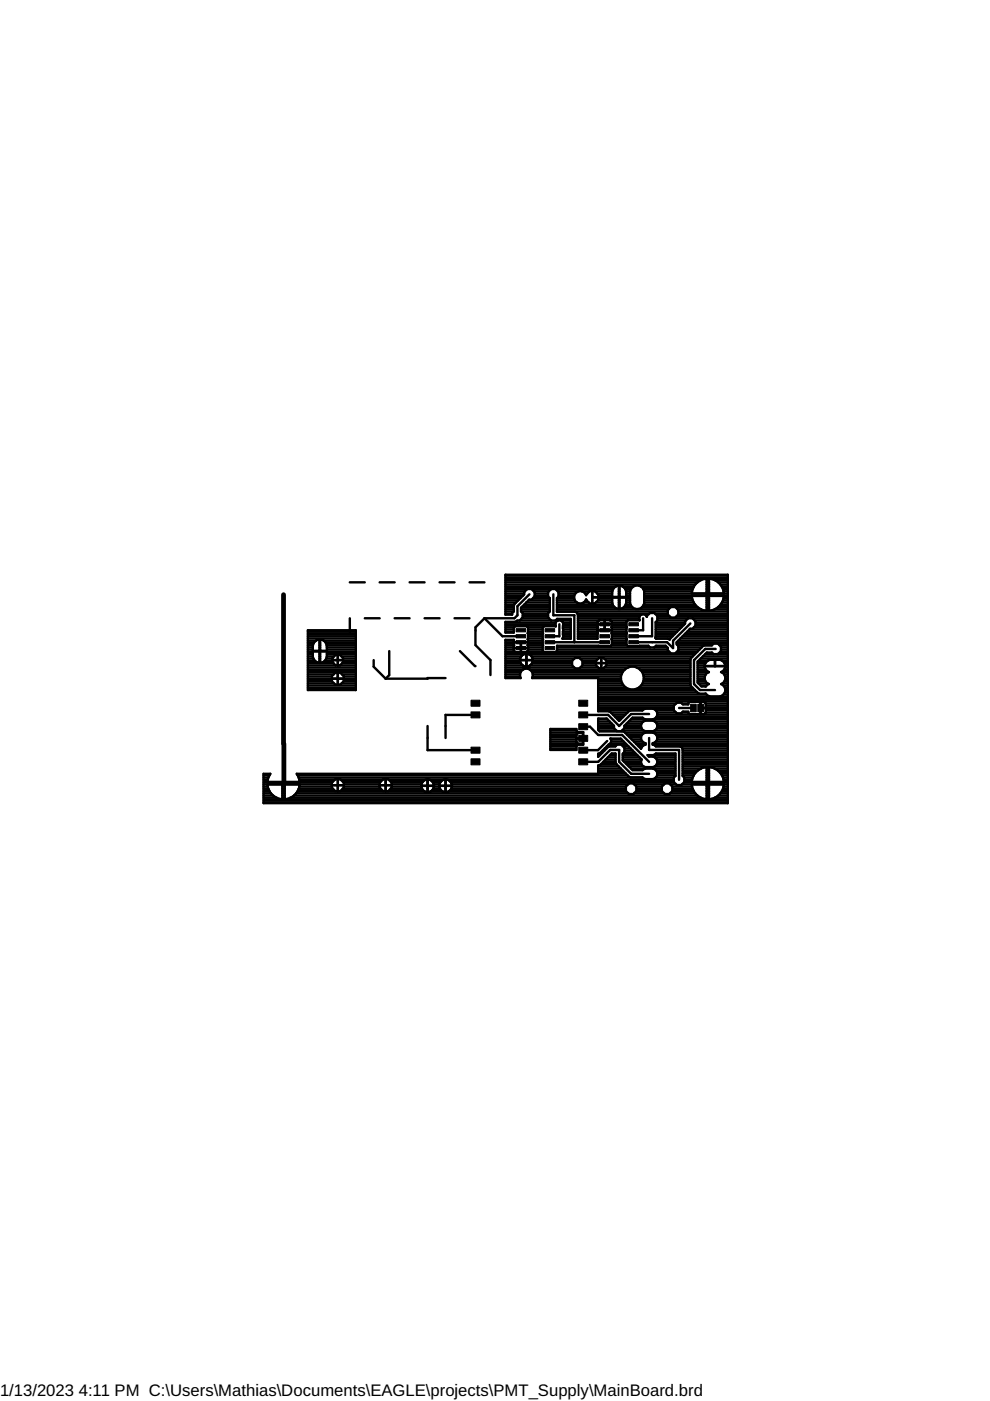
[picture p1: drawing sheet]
<svg xmlns="http://www.w3.org/2000/svg" width="210mm" height="297mm" viewBox="0 0 210 297" stroke-linecap="round" stroke-linejoin="round" font-family="sans-serif">
<defs><g id="words">
<g font-size="3.5">
<text x="0" y="296">1/13/2023</text>
<text x="16.7" y="296">4:11 PM C:\Users\Mathias\Documents\EAGLE\projects\PMT_Supply\MainBoard.brd</text>
</g>
</g></defs>
<g fill="#000" stroke="#000" stroke-width=".21">
<path d="M109.4 133.3h2.1v.7h-2.1zM109.4 134.6h2.1v.6h-2.1zM109.4 135.8h2.1v.7h-2.1zM109.4 137.1h2.1v.7h-2.1zM115.6 133.3h2v.7h-2zM115.6 134.6h2v.6h-2zM115.6 135.8h2v.7h-2zM115.6 137.1h2v.7h-2zM127.2 135.8h2v.7h-2zM127.2 134.6h2v.6h-2zM127.2 133.3h2v.7h-2zM127.2 132h2v.7h-2z"/>
<path d="M133.3 135.8h2.1v.7h-2.1zM133.3 134.6h2.1v.6h-2.1zM133.3 133.3h2.1v.7h-2.1zM133.3 132h2.1v.7h-2.1zM99.9 148.5h1.9v1.2h-1.9zM99.9 150.9h1.9v1.3h-1.9zM99.9 158.4h1.9v1.3h-1.9zM122.7 158.4h1.9v1.3h-1.9zM122.7 155.9h1.9v1.3h-1.9zM122.7 153.4h1.9v1.3h-1.9zM122.7 150.9h1.9v1.3h-1.9zM122.7 148.5h1.9v1.2h-1.9z"/>
<path d="M146.4 149.3h1.2v1.6h-1.2zM148 149.3h1.1v1.6h-1.1zM99.9 160.9h1.9v1.3h-1.9zM122.7 160.9h1.9v1.3h-1.9z"/>
</g>
<g fill="none" stroke="#000" stroke-width=".51">
<path d="M65.3 134.9h10.1M65.3 133.6h10.1v12.7h-10.1zM65.3 138.2h1M65.3 135.4h10.1M65.3 137.3h1M65.3 136.8h1M65.3 138.7h1M65.3 139.6h1.1M65.3 139.2h1M65.3 137.7h1M65.3 136.3h1.2M65.3 135.8h1.7"/>
<path d="M65.3 134.4h10.1M65.3 133.9h10.1M66.3 139.2v-1.1h3v1.1M66.3 139.2l.1 .4M66.4 139.6l.6 .7 .7 .2M67.7 138.2h.2M67.7 137.3h.2M67.7 136.8h.2M67.7 138.7h.2M67.7 139.6h.2M67.7 139.2h.2M67.7 137.7h.2"/>
<path d="M67.7 136.3h.2M67.7 135.8h.2M67.9 135.6h.1M67.9 135.6v4.9l.7-.2 .6-.7M67.9 135.6a1.49 1.49 0 0 1 1.4 1.3v1.1h-3v-1.1a1.52 1.52 0 0 1 1.4-1.3v4.9M68.7 135.8h6.7M69.1 136.3h6.3M69.2 139.6h1.3M69.3 136.8h6.1M69.3 138.2h6.1M69.3 137.3h6.1M69.3 138.7h6.1"/>
<path d="M69.3 139.2h1.5M69.3 137.7h6.1M69.3 139.2l-.1 .4M70.5 140h2.2M71.6 138.9v2.2M71.6 140h.1M71.6 139.6v.1M71.6 139.2h.1M72.4 139.2h3M72.7 139.6h2.7M74.2 123.5h3.1M74.2 131.1v3.2"/>
<path d="M77.3 131.1h3.2M79.2 140v1.4l2.6 2.5M80.5 123.5h3.2M82.5 138v5.1l-.7 .8M83.7 131.1h3.1M86.8 123.5h3.2M90 131.1h3.2M93.2 123.5h3.2M96.4 131.1h3.1M97.5 138l3.3 3.2M99.5 123.5h3.2M102.7 131.1l3.8 3.8h3.9"/>
<path d="M102.7 131.1l-1.9 1.9v3.8l3.2 3.2v3.1M107.2 124.9h22.8M107.2 138.2h2M107.2 128.7h1.7M107.2 137.3h1.7M107.2 136.8h1.8M107.2 138.7h3.9M107.2 125.9h3.9M107.2 139.6h3.1M107.2 139.2h3.3M107.2 137.7h1.7M107.2 136.3h1.7"/>
<path d="M107.2 135.8h1.7M107.2 133.9h1.7M107.2 133.5h1.7M107.2 133h1.8M107.2 132.5h10.6M107.2 132h10.6M107.2 130.1h1.4M107.2 129.6h1.7M107.2 129.2h1.7M107.2 128.2h1.8M107.2 127.7h2.2M107.2 127.3h2.7"/>
<path d="M107.2 126.8h3.2M107.2 126.3h3.6M107.2 125.4h4.1M107.2 124.4h23.2M107.2 124h40.2M107.2 123.5h40.7M107.2 123h41.4M107.2 122.5h47.1M107.2 122h47.1M108.9 137.4h3.1M108.9 136.2h3.1M109.2 138.2l-.3-.4v-2.1h-1.7v8.1h3.2a1.37 1.37 0 0 1 1.2-2.1 1.37 1.37 0 0 1 1.2 2.1h14v7h2.3l2.1 2 2.5-2.2h2.5l.6-.3h1.7a1.14 1.14 0 0 1 .7 1.7"/>
<path d="M110.3 139.9h2.7M110.3 140h2.7M110.3 139.6a1.36 1.36 0 0 0 1.3 1.7 1.36 1.36 0 0 0 1.3-1.7M110.3 139.6a1.36 1.36 0 0 1 1.3-1 1.36 1.36 0 0 1 1.3 1M110.4 136.2v2.1M110.4 136.2h.1M110.4 137.4h.1M110.4 138.2h.1M110.4 137.7l.1 .1M110.4 137.3h.1M110.4 136.8h.1M110.4 136.3h.1"/>
<path d="M110.5 129.2h6.1M110.5 129.6h6M110.6 128.7h6M110.6 131.1h5.8M110.8 130.6h5.4M110.8 130.1h5.4M111.1 128.2h5.5M111.6 127.7h5M111.6 138.6v2.7M111.6 138.7h.1M111.6 139.6h.1M111.6 139.2h.1"/>
<path d="M111.7 138.2h30.2M111.8 124.9l-.7 .6v.5l-2 2.1-.2 1.5-.3 .4v.3h-1.4v-8.4h47.1v48.4h-98.4v-6.2h1.4l-.4 .8-.2 .9M111.9 136.8h3.2M111.9 133h3.2M112 134.9h3.1M112 135.4h3.1M112 137.3h3.1M112 137.7h3.1M112 136.3h3.1M112 135.8h3.1M112 134.4h3.1M112 133.9h3.1"/>
<path d="M112 133.5h3.1M112.1 127.3h4.5M112.1 138.7h35.2M112.2 126l-2.5 2.5v2l-.6 .6h-6.4M112.7 124.9l.7 .6v1l-.7 .6h-.5l-1.7 1.8v.7l.3 .4v.9l-.6 .7M112.7 139.2h34.2M112.9 139.6h8.9M113 126.8h3.5M113.2 125.4h3.2M113.4 125.9h2.8M113.4 126.3h2.8M116.6 136.2h11.6"/>
<path d="M116.9 124.9l-.7 .6v1l.4 .3v2.8l-.4 .4v.9l.7 .7M117.3 126v4.5h4.5v5.7M117.8 132.5a.85 .85 0 0 1 .8-1 .85 .85 0 0 1 .8 1M117.8 132.5v.3M117.8 131.6l.3-.4h2.9v4.2h-1.7l.1-.4v-1M117.8 124.9l.6 .6v1l-.3 .3v2.9h3.8l.5 .3 .1 .3v5.1h4.2l.1-2.4M117.8 132.8h-2.4l-.3 .3v4.9l.3 .3M117.8 132.8h.1M118.1 128.7h12.1M118.1 129.2h23.7M118.1 128.2h11.8M118.1 127.7h4.2"/>
<path d="M118.1 127.3h3.8M118.1 137.3h23.4M118.1 137.7h23.5M118.1 129.6h23.5M118.1 126.8h3.6M118.3 125.4h4.4M118.3 131.6h-8.6l-.5 .2h-2v2.3h1.7v-1l.3-.3h2.5l.3 .3-.1 5-.4 .2-2.3-.1M118.4 125.9h3.6M118.4 126.3h3.4M118.6 132.4v2.5h-2M118.9 131.6h2.1M119.4 134.4h1.6"/>
<path d="M119.4 133.9h1.6M119.4 133h1.6M119.4 132h1.6M119.4 134.9h1.6M119.4 133.5v.5M119.4 132.5v1M119.4 133.5h1.6M119.4 132.5h1.6M122.3 127.7a1.32 1.32 0 0 1-.1-2.1 1.32 1.32 0 0 1 2.1 .6l.7-.9h1.1l.8 .8v1.1l-.8 .8h-1.1l-.7-.9-.5 .6M122.3 127.7l.5 .3h.5l.5-.3M122.4 130.1h15.2M122.5 134.9h4.2"/>
<path d="M122.5 131.6h4.5M122.5 131.1h13M122.5 134.4h4.2M122.5 133.9h4.2M122.5 133.5h4.2M122.5 133h4.3M122.5 132.5h4.2M122.5 132h4.2M122.5 130.6h13.2M123 139.6h3.9M123.4 125.4h1.6M123.8 127.7h1"/>
<path d="M124.1 125.9h.4M124.2 127.3h.2M125.6 125.3v2.7M125.6 127.3h.1M125.6 127.7v.1M125.6 126.8h.1M125.6 126.3h.1M125.6 125.9h.1M125.6 125.4h.1M126.2 125.4h3.6M126.3 127.7h3.5M126.6 125.9h3.2"/>
<path d="M126.7 133.6h3M126.7 132.4h3M126.8 127.3h3M126.9 126.6l-1.3 .1M126.9 126.8h2.9M126.9 126.3h2.9M127 131.6h2.5l.2 .4-.1 1M127 131.6l-.3 .4 .1 1M127.5 139.6v.1M127.5 139.5v2.2M128.1 139.6h18.4M128.2 131.5v2.1"/>
<path d="M128.2 133.6h.1M128.2 132.4h.1M128.2 133.5h.1M128.2 133h.1M128.2 132.5h.1M128.2 132v.1M128.2 131.6h.1M129.4 131.6h3.7M129.6 133l.1 3.7-.3 .3-11.3-.1v1.1l-.3 .3M129.6 136.8h3.3M129.6 133h3.3M129.7 134.9h3.1"/>
<path d="M129.7 135.4h3.1M129.7 136.3h3.1M129.7 135.8h3.1M129.7 134.4h3.1M129.7 133.9h3.1M129.7 133.5h3.1M129.7 132.5h3.1M129.7 132h3.1M129.8 127.7v-1h3v1M129.8 127.7l.1 .5M129.9 128.2l.4 .6 .9 .3M131.2 124.1h.1"/>
<path d="M131.2 129.1h.1M131.2 124.1a1.48 1.48 0 0 0-1.4 1.4v1.1h3v-1.1l-.2-.6M131.2 124.9h.2M131.2 128.7h.2M131.2 124.1v5M131.2 125.9h.2M131.2 128.2h.2M131.2 127.7h.2M131.2 127.3h.2M131.2 126.8h.2M131.2 126.3h.2M131.2 125.4h.2"/>
<path d="M131.2 124.4h.2M132.1 124.4h2.1M132.3 128.7h1.7M132.6 124.9l-.5-.5-.7-.3v5a1.51 1.51 0 0 0 1.3-.9M132.6 124.9h1.2M132.7 128.2h1M132.8 125.4h.8M132.8 127.7l-.1 .5M132.8 125.9h.8M132.8 127.7h.8M132.8 127.3h.8M132.8 126.8h.8"/>
<path d="M132.8 126.3h.8M132.9 133l-.1 3.7 .3 .3 4.4-.1 .3 .4M133.6 125.3v2.6a1.54 1.54 0 0 0 1.5 1.2 1.54 1.54 0 0 0 1.5-1.2v-2.6M133.6 125.3a1.53 1.53 0 0 1 1.5-1.2 1.53 1.53 0 0 1 1.5 1.2M135.6 131.5h.1M135.6 131.5h-2.5l-.3 .3 .1 1.2M135.7 130.6a.85 .85 0 0 1 1.4 0M135.7 130.6l-.1 .9M136 124.4h11.1M136.1 128.7h11.7M136.4 131.1v2.5h-2.1M136.4 124.9h10.5"/>
<path d="M136.5 128.2h10.9M136.6 125.9h17.7M136.6 127.7h10.5M136.6 127.3h10.3M136.6 126.8h10.1M136.6 126.3h13.2M136.6 125.4h10.1M137.1 130.6v.2l.7-.8h.9l.7 .6v1l-.4 .3-.1 3.4 .2 .1M137.1 130.6h.1M138.3 131.1v3.8h-4M138.9 130.1h2.7M139 134.9h3.6"/>
<path d="M139 134.4h4.1M139 133.9h4.6M139 133.5h5M139 133h5.5M139 132.5h6M139 132h6.2M139 135.4h3.1M139.4 131.6h6M139.4 130.6h2.5M139.4 131.1h14.9M142.2 128.7l-.6 .6v1l.6 .6h1l.6-.6v-1l-.6-.6M143.5 136.3h10.8"/>
<path d="M143.5 138.2h4.3M143.5 130.6h10.8M143.7 136.8h7.2l.4-.3h.9l.7 .6v.9l-.7 .7M143.7 129.2h4.9M143.8 135.8h10.5M143.8 137.3h5M143.8 137.7h4.5M143.8 130.1h10.5M143.8 129.6h10.5M144.3 135.4h10M144.7 134.9h9.6M145.2 134.4h9.1"/>
<path d="M145.7 133.9h8.6M145.9 131.1l-.7 .6v.5l-3.2 3.4-.4-.2M146.2 133.5h8.1M146.4 132.2l-3.7 3.6v1.6l-1.3-1.2h-7.1M146.7 125.8a3.4 3.4 0 0 1 3.1-3.1v6.8a3.4 3.4 0 0 1-3.1-3.2h6.8l-.2 1M146.8 131.1l.7 .6v1l-.7 .6h-.5l-2.8 2.9v.4l.3 .4v.9l-.6 .6h-1l-.6-.6v-.5l-.5-.5h-2l-.4 .4M147.2 133h7.1M147.3 131.6h7M147.5 132.5h6.8M147.5 132h6.8M148.5 139.6h5.8M149 139.2h5.3"/>
<path d="M149.4 136.8l-.3 .1-2.6 2.6-.1 .3v5.4l.1 .3 1.5 1.5 1.6 .1 .9 .6h2.2a1.36 1.36 0 0 0 1.1-1.3 1.36 1.36 0 0 0-.9-1.4 1.34 1.34 0 0 0 .9-1.2 1.34 1.34 0 0 0-.9-1.3M149.5 138.7h4.8M149.8 124.9h.5M149.8 128.7h.5M149.8 129.2h.5M149.8 128.2h.5M149.8 127.7h.5M149.8 127.3h.5M149.8 126.8h.5M149.8 125.4h.5M149.8 124.4h.5M149.8 124h.5"/>
<path d="M149.8 123.5h.5M149.8 123h.5M150.3 126.3h4M151.3 138.7l-.4-.4h-1l-2 2v4.4l.8 .8h.9M151.5 123l-1.2-.3v6.8a3.4 3.4 0 0 0 3-2.2M151.5 123a3.5 3.5 0 0 1 2 2.8M151.6 123h2.7M151.6 139.9v1.3M151.6 129.2h2.7M151.7 137.6h-2.2l-2.3 2.4v5l1.2 1.3h3.2M152.3 123.5h2M152.3 128.7h2"/>
<path d="M152.5 136.8h1.8M152.7 138.2h1.6M152.7 124h1.6M152.8 128.2h1.5M152.9 137.3h1.4M152.9 137.7h1.4M153.1 127.7h1.2M153.1 124.4h1.2M153.3 124.9h1M153.3 127.3h1M153.4 125.4h.9M153.4 126.8h.9"/>
<path d="M60.1 157.6l.1 .1M65.3 140.6h5.4M65.3 145.8h10.1M65.3 145.4h10.1M65.3 144.9h5.5M65.3 144.4h5.1M65.3 143.9h10.1M65.3 143.4h5.1M65.3 143h5.4M65.3 142.5h10.1M65.3 142h10.1M65.3 141.5h10.1"/>
<path d="M65.3 141.1h10.1M65.3 140.1h1.5M67.7 140.1h.2M68.9 140.1h1.6M71.2 141.1l-.7-.7v-.9l.7-.6h.9l.6 .6v.9l-.6 .7M71.6 142.6v2.6M71.6 144.9h.1M71.6 144.4h.1M71.6 143.4v.1M71.6 143h.1M71.6 140.6h.1M71.6 140.1h.1"/>
<path d="M71.6 143.9v.1M72.4 144.9h3M72.5 143h2.9M72.6 140.6h2.8M72.7 140.1h2.7M72.9 144.4h2.5M72.9 143.4h2.5M90.7 153.9v5.1h10.1M94.5 143.8l-12.7 .1M100.8 151.6h-6.3v4.9M107.2 140.6h3.2M107.2 143.4h3.1"/>
<path d="M107.2 143h3.1M107.2 142.5h3.2M107.2 142h3.6M107.2 141.5h14.6M107.2 141.1h3.6M107.2 140.1h3.1M111.6 140.6h.1M111.6 141.1h.1M111.6 140.1h.1M112.4 141.1h8.9M112.4 142h20M112.8 140.6h8.5"/>
<path d="M112.8 142.5h19.2M112.9 143.4h18.8M112.9 140.1h8.4M113 143h18.8M116.7 155.8h5.5M116.7 158.7h5.5M116.7 158.2h5.5M116.7 157.7h7M116.7 157.2h5.5M116.7 156.8h5.5M116.7 156.3h5.5M116.7 155.3h7"/>
<path d="M116.7 154.9h5.5M121.3 140.1l.6-.6h1l.6 .6M121.3 140.1v1l.6 .6h1l.6-.6v-1M122.2 155.9v.6h1.5v-1.3h-1.2l-.3-.3v-.3h-5.5v4.4h5.5v-.8M122.2 157.3v-.7h1.5v1.3h-1.2l-.3 .3M122.2 155.9l.4-.5h1v2.3h-1.1l-.3-.4M123 141.5h3.9M123.5 140.6h22.9M123.5 141.1h2.9M123.5 140.1h2.9M123.6 155.8h.1M123.6 157.2h.1"/>
<path d="M123.6 156.8h.1M123.6 156.3h.1M123.7 154.1h1.4l1.7 1.7h5.1l5.7 5.7M126.4 140.1l.6-.6h.9l.7 .6M126.4 140.1v1l.6 .6h.9l.7-.6v-1M126.8 150.1h16.1M126.8 152.5h2M126.8 154.4h3.4M126.8 153.9h3.4M126.8 153.4h2.9M126.8 153h2.4M126.8 150.6h9.4"/>
<path d="M126.8 149.6h16.1M126.8 149.2h16.5M126.8 148.7h27.5M126.8 148.2h27.5M126.8 147.7h27.5M126.8 147.3h23M126.8 146.8h21M126.8 146.3h20.5M126.8 145.8h6M126.8 145.4h5.4M126.8 144.9h5.1M126.8 144.4h4.9"/>
<path d="M126.8 143.9h4.9M127 154.9h3.7M127.3 159.6h.4M127.5 140.6h.1M127.5 141.5v.1M127.5 141.1h.1M127.5 140.1h.1M127.8 159.2h.3M128.1 141.5h5M128.2 158.7h.4M128.6 141.1h17.8M128.6 140.1h17.8"/>
<path d="M128.7 158.2h1.8M128.7 157.1l-1.9 1.9h-3.1M129.3 157.7h3.4M129.5 151.1h3.6M129.5 156.8h2.3M129.6 157.2h2.7M129.6 157.2l-.1 .4-2.3 2.1-.4 .1v.7l2.1-2.2 .3-.1M129.6 157.2l-.2-.6h2.2l4.4 4.4M130 151.5h2.6M130.2 154.4v-.5l-1.6-1.6h-1.8v2.4l.3 .4 5.3 .1 3.5 3.5a1.12 1.12 0 0 1 1-.8v-.3a1.11 1.11 0 0 1-.8-1.8M130.2 154.4l.6 .6M130.5 152h1.6"/>
<path d="M130.5 158.2l.3-.3h.9l.7 .6v.9l-.4 .4v1.4l2.1 2.1h2.1l.6-.3M130.9 152.5h.7M131.9 154.9h4.5M132.1 158.2h1.1M132.2 159.6h2.4M132.4 154.4h3.6M132.4 158.7h1.3M132.4 159.2h1.8M132.4 153.9h3.5M132.5 155.3h21.8M132.8 153.4h3.2M133 155.8h3.1"/>
<path d="M133.3 153h3.1M133.5 156.3h2.4M133.8 152.5h20.5M133.9 156.8h2M134.4 157.2h1.8M134.9 157.7h2M135 141.5h11.4M135.4 158.2h.8M135.4 145.8h11.5M135.7 142h10.7M135.8 158.7h.1M135.9 145.4h10.6"/>
<path d="M136.2 142.5h10.2M136.2 144.9h10.2M136.4 143h10M136.4 153a1.13 1.13 0 0 0-.5 1.1 1.13 1.13 0 0 0 .9 .9h1.7a1.13 1.13 0 0 0 .9-.9 1.13 1.13 0 0 0-.5-1.1M136.4 153l.4-.2h1.7l.4 .2M136.4 144.4h10M136.5 143.9h9.9M136.5 143.4h9.9M136.8 152.5l-.6-.4h-2.1l-1.7 1.8v.5l-.7 .6M136.8 155.3l-.7 .5M137.6 156.5v2.5h6.4v6.3M137.6 151.4h-3.8l-2.5 2.5-2.4-2.3h-5.2"/>
<path d="M138.4 157.7h15.9M138.5 155.3l.7 .5M138.9 154.9h15.4M138.9 153h15.4M139 158.2h15.3M139 157.2h15.3M139 150.6h3.9M139.2 155.8h15.1M139.2 155.8a1.11 1.11 0 0 1-.8 1.8v.3l.7 .3M139.2 152l-.7 .5M139.2 152h15.1M139.3 154.4h15"/>
<path d="M139.3 153.4h15M139.3 156.8h15M139.3 151.1h4M139.4 156.3h14.9M139.4 153.9h14.9M139.4 151.5h14.9M142.9 149.6v1M142.9 149.6l.6-.6h.9l.4 .4h1.1v-.3l.3-.3h2.3v1.3h1.1v-1l-.4-.3h-.6v2.6h.7l.3-.4v-.8h-1.1v1.2h-2.3l-.3-.3v-.2h-1.1l-.4 .3h-.9l-.6-.6M144 150.1h3M144.1 158.2l.5 .4 .1 .2v5.7l.4 .4M144.6 151.1h1.3M144.6 149.2h1.3"/>
<path d="M144.7 158.7h9.6M144.7 159.6h9.6M144.7 159.2h9.6M147.9 140.6h1.7M147.9 144.4h1.7M147.9 143.9h1.5M147.9 143.4h1.5M147.9 143h1.7M147.9 142.5h2.4M147.9 142h1.8M147.9 141.5h1.5M147.9 141.1h1.5"/>
<path d="M148.1 144.9h1.9M148.1 140.1h1.9M148.5 151.1h.1M148.5 150.6h.1M148.5 149.6h.1M148.5 149.2h.1M148.5 145.4h1.3M148.6 150.1h5.7M149.4 141.2h4.4M149.4 141.1a1.34 1.34 0 0 1 1.2-1.2h1.9a1.34 1.34 0 0 1 1.3 1.2M149.4 141.1v.4M149.4 141.5l.3 .6 .6 .4"/>
<path d="M149.6 145.5v.1M149.6 151.1h4.7M149.6 149.2h4.7M149.6 150.6h4.7M149.6 149.6h4.7M150.3 142.5a1.34 1.34 0 0 0-.9 1.3 1.34 1.34 0 0 0 .9 1.2l-.7 .5M151.6 140.6h.1M151.6 141.1h.1M151.6 140.1h.1M152.9 142.5h1.4M153.2 140.1h1.1M153.2 144.9h1.1"/>
<path d="M153.4 147.3h.9M153.4 145.4h.9M153.5 142h.8M153.5 143h.8M153.6 140.6h.7M153.6 144.4h.7M153.7 146.8h.6M153.7 145.8h.6M153.7 141.5l-.2 .6-.6 .4M153.7 141.5h.6M153.8 143.4h.5M153.8 141.1l-.1 .4"/>
<path d="M153.8 146.3h.5M153.8 143.9h.5M153.8 141.1h.5M55.9 165.8h4v3.7a3.5 3.5 0 0 1-3-2.3M55.9 164.9h1M55.9 170.1h98.4M55.9 169.6h98.4M55.9 169.1h2.7M55.9 168.7h2M55.9 168.2h1.5M55.9 167.7h1.2M55.9 167.2h1"/>
<path d="M55.9 166.8h.9M55.9 166.3h4M55.9 165.3h.9M55.9 164.4h1.2M56.9 167.2l-.2-.9h6.8l-.1 .9M59.9 169.1h.5M59.9 168.7h.5M59.9 168.2h.5M59.9 167.7h.5M59.9 167.2h.5M59.9 166.8h.5M60.2 166l-.1 .1"/>
<path d="M60.4 166.3h10M61.6 169.1h87M62.3 168.7h85.6M62.8 168.2h70.4M63.1 167.7h8M63.1 164.4h70M63.3 167.2h7.3M63.5 165.3h7.5M63.5 166.8h6.9M70.4 166.5h2.5M70.5 165.8h-10.1v3.7a3.4 3.4 0 0 0 3-2.3M71.6 165.2v2.5"/>
<path d="M71.6 166.5h.1M71.6 167.7h.1M71.6 167.2v.1M71.6 166.8h.1M71.6 166.3h.1M71.6 165.8h.1M71.6 165.3v.1M72.2 167.7h9M72.3 165.3h8.8M72.6 167.2h8.2M72.7 165.8h7.9M72.9 166.8h7.6"/>
<path d="M72.9 166.3h7.6M80.5 166.5h2.5M81.8 165.2v2.5M81.8 166.5h.1M81.8 167.2v.1M81.8 166.8h.1M81.8 166.3h.1M81.8 165.8h.1M81.8 165.3v.1M82.3 167.7h7.6M82.4 165.3h7.8M82.8 167.2h6.7"/>
<path d="M82.9 165.8h6.7M83 166.8h6.3M83 166.3h6.3M89.3 166.6h2.7M89.3 166.3a1.35 1.35 0 0 0 1.4 1.7 1.35 1.35 0 0 0 1.3-1.7M89.3 166.3a1.35 1.35 0 0 1 1.4-1 1.35 1.35 0 0 1 1.3 1M90.6 165.8h.1M90.6 165.3v2.7M90.6 167.7h.1M90.6 167.2h.1M90.6 166.8h.1M90.6 166.3h.1"/>
<path d="M90.6 165.3h.1M90.7 165.3v2.7M91.1 165.3h2.9M91.4 167.7h2.3M91.8 165.8h1.6M91.8 167.2h1.5M92 166.3h1.2M92 166.8h1.1M93.1 166.6h2.7M93.2 166.3a1.35 1.35 0 0 0 1.3 1.7 1.35 1.35 0 0 0 1.3-1.7M93.2 166.3a1.35 1.35 0 0 1 1.3-1 1.35 1.35 0 0 1 1.3 1M94.4 165.8h.1"/>
<path d="M94.4 165.3v2.7M94.4 167.7h.1M94.4 167.2h.1M94.4 166.8h.1M94.4 166.3h.1M94.4 165.3h.1M94.5 165.3v2.7M94.9 165.3h48M95.2 167.7h37.5M95.5 165.8h47.4M95.7 167.2h37M95.8 166.3h37.4"/>
<path d="M95.8 166.8h36.9M123.7 161.5h3.1l2.6-2.5h1.9v2.5l2.5 2.6h3.8M126.8 163h4.8M126.8 160.1h.4M126.8 163.9h5.8M126.8 163.4h5.3M126.8 162.5h4.3M127.4 162h3.3M127.9 161.5h2.6M128.4 161.1h2.1M128.9 160.6h1.6M129.3 160.1h1.2"/>
<path d="M130.6 162l-.1-.3v-1.9l-.8-.1-2.4 2.5-.5 .1v1.8h-63.9l.5 .8 .1 .9M130.6 162l2.8 2.7 .3 .1M132 160.1h3.1M132 161.1h4M132 160.6h3.6M132.4 161.5h3.5M132.8 162h3.2M133.3 162.5h3.1M133.8 163h9.4M134.5 168.2h6.3M134.5 166.3h6.3M134.9 167.7h5.4"/>
<path d="M134.9 166.8h5.4M134.9 167.2h5.4M136 161a1.09 1.09 0 0 0 .4 1.5M136.4 162.5l.4 .1h1.7l.4-.1M138.5 160.1l.6-.4h4.1v4.8l-.3 .4M138.5 163l.7 .4M138.9 162.5h4.3M138.9 160.6h4.3M139 164.9h3.9M139.2 163.4a1.14 1.14 0 0 1-.7 1.8h-1.7l-.6-.3h-72.9M139.2 163.4h4M139.3 162h3.9"/>
<path d="M139.3 161.1h3.9M139.3 164.4h3.9M139.4 161.5h3.8M139.4 163.9h3.8M142.1 168.2h5.3M142.1 166.3h1.2M142.5 167.7h4.6M142.5 166.8h4.2M142.6 166.8l-.7-.7h-.9l-.7 .7v.9l.7 .7h.9l.7-.7M142.6 166.8v.9M142.6 167.2h4.3M142.9 164.9v.9"/>
<path d="M142.9 165.8l.6 .7h.9l.7-.7M143.2 160.1h-5.9l.3 .3h.9a1.13 1.13 0 0 1 .9 .9 1.13 1.13 0 0 1-.5 1.2M144.6 166.3h5.2M144.7 161.5h9.6M144.7 163h3.9M144.7 160.1h9.6M144.7 164.4h2.4M144.7 163.9h2.7M144.7 163.4h3.2M144.7 162.5h9.6M144.7 162h9.6M144.7 161.1h9.6"/>
<path d="M144.7 160.6h9.6M145.1 165.8h9.2M145.1 164.9h1.8M145.1 164.9v.9M145.1 165.3h1.6M146.7 165.8a3.4 3.4 0 0 1 3.1-3.2v6.9a3.4 3.4 0 0 1-3.1-3.2h6.8l-.2 .9M149.8 164.9h.5M149.8 163h.5M149.8 169.1h.5M149.8 168.7h.5M149.8 168.2h.5M149.8 167.7h.5"/>
<path d="M149.8 167.2h.5M149.8 166.8h.5M149.8 165.3h.5M149.8 164.4h.5M149.8 163.9h.5M149.8 163.4h.5M150.3 166.3h4M151.6 163h2.7M151.6 169.1h2.7M152.3 168.7h2M152.3 163.4h2M152.8 168.2h1.5"/>
<path d="M152.8 163.9h1.5M153.1 167.7h1.2M153.1 164.4h1.2M153.3 164.9h1M153.3 167.2h1M153.4 166.8h.9M153.4 165.3h.9M153.5 165.8a3.4 3.4 0 0 0-3.2-3.2v6.9a3.4 3.4 0 0 0 3-2.3"/>
<circle cx="71.6" cy="143.9" r="1.37"/>
<circle cx="134.1" cy="143.8" r="2.45"/>
<circle cx="71.6" cy="166.5" r="1.38"/>
<circle cx="81.8" cy="166.5" r="1.37"/>
<circle cx="133.8" cy="167.2" r="1.21"/>
</g>
<path d="M60.1 126.1v31.5M60.2 157.7v8.3" fill="none" stroke="#000" stroke-width="1"/>
<use href="#words"/>
</svg>
